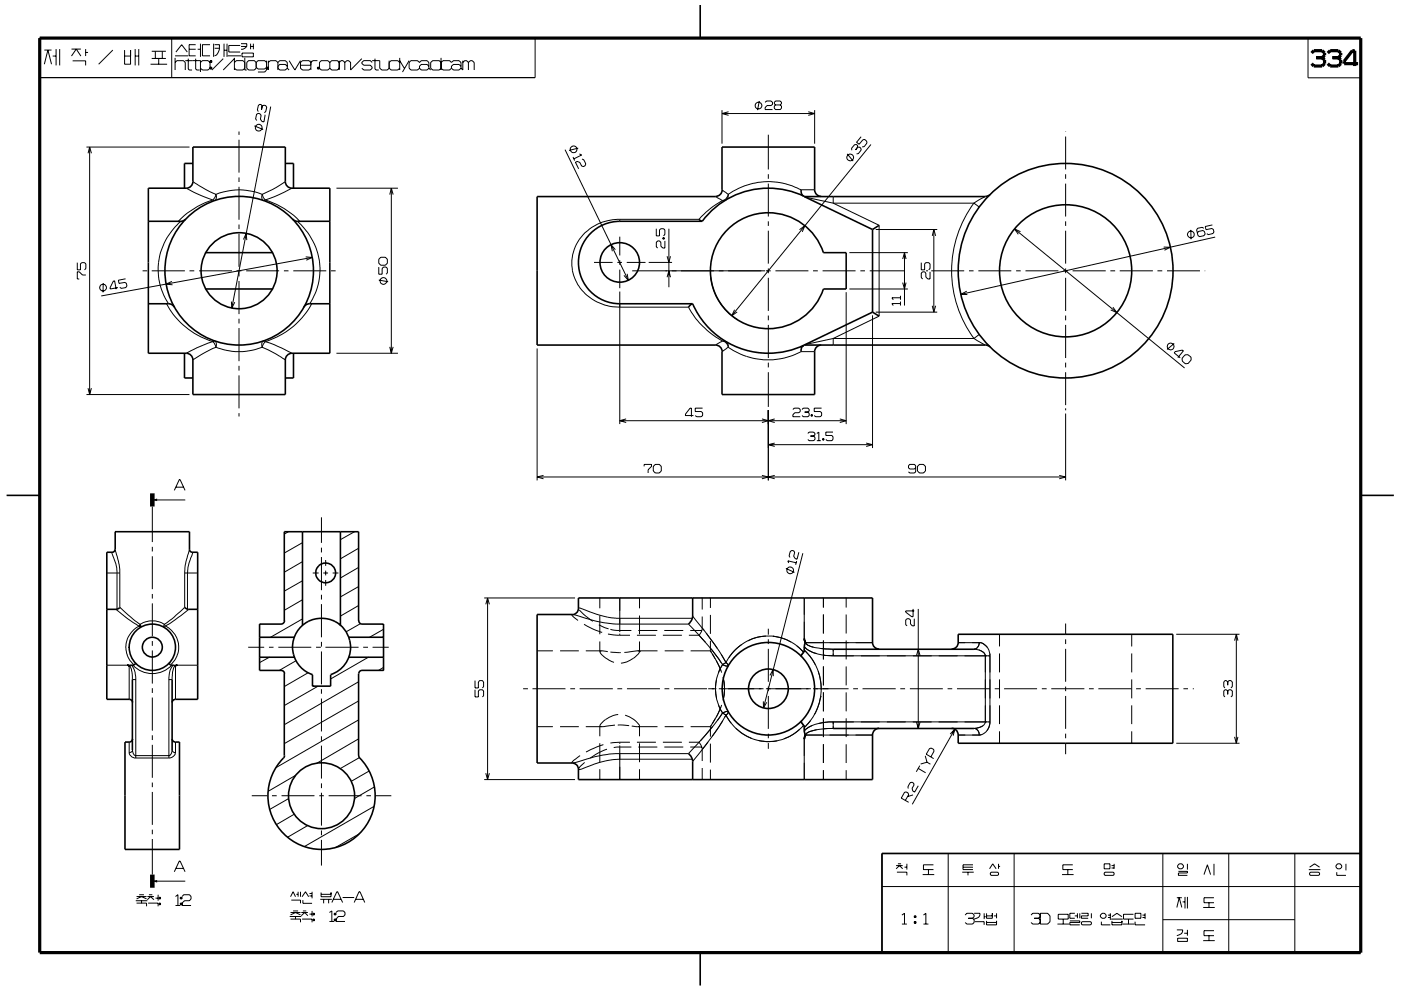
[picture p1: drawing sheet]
<svg xmlns="http://www.w3.org/2000/svg" width="297mm" height="210mm" viewBox="0 0 297 210" stroke-linecap="round" stroke-linejoin="round" font-family="sans-serif">
<g fill="none" stroke="#000" stroke-width=".21">
<path d="M8.4 8h105.1l-.1 8.5h-105zM9.4 10.6h1.5M9.4 13.6l.8-3 .7 3M11.2 11.9h.7M11.9 10.4v3.5M12.7 10.4v3.5M15.2 10.4h1.9M15.2 11.9l1-1.5 .9 1.5M15.4 12.9h2.8v1M18.2 10.4v1.5M18.2 11.1h.5M23.9 10.6l-3 3"/>
<path d="M26.4 11.9h1.3M26.4 10.6v3h1.3v-3M28.7 11.9h.7M28.7 10.4v3.5M29.4 10.4v3.5M31.9 13.6h3.5M32.2 12.4h3M32.2 10.9h3M32.9 10.9v1.5M33.6 12.4v1.2M34.4 10.9v1.5M36.4 8v8.5"/>
<path d="M37.1 13.2l.4-.3h1.4l.4 .3v1.7M37.1 11.8h2.8M37.1 12.3v2.6M37.3 11l1.2-1.5 1.2 1.5M39.3 12.9h3.2v2.4M39.9 12.4v2.2l.2 .3h.6M40.1 10.4h1.4M41.5 12.4v2.2l.2 .2h.6M41.5 9.5h-1.4v2.3h1.4M41.9 10.4h.6M42.5 13.2l.4-.3h1.2l.4 .3h.4v-.3h-.4v1.7h.4v-.3h-.4M42.5 14.5l.4 .3h1.2l.4-.3"/>
<path d="M42.5 9.3v2.8M44.5 9.5h-1.6v2.3h1.6M44.7 12.9v.3M44.7 14.3v.3M45.3 9.3v2.8M45.5 9.5h1a2.12 2.12 0 0 1-1 2.3M45.5 10.2h1M47.3 12.4l-2.4 2.4M47.5 9.3v2.8M47.5 10.7h.6M48.1 9.3v2.8M48.3 11.8h2.8"/>
<path d="M49.7 13.2l.4-.3h1.4l.4 .3M49.7 14.5l.4 .3h1.4l.4-.3M49.7 12.4l-2.4 2.4M49.7 12.3v2.5M50.9 9.6h-2.4v1.4h2.4M51.1 9.3h1.2v.6M51.1 9.9h1.2M51.3 11.3h2.4v.8h-2.4zM51.9 12.3v2.6h.4M52.3 9.9a1.46 1.46 0 0 1-1.2 .5M52.7 12.9h1.2l.4 .3v1.3l-.4 .4h-1.2l-.4-.4v-1.3zM53.1 9.3v1.1"/>
<path d="M53.1 9.9h.6M53.7 9.3v1.1M54.3 13.2l.4-.3h1.4l.4 .3M54.3 14.3l.4 .3h1.4l.4-.3h.4M56.5 14.6h.4M56.5 12.9v2l-.4 .4h-1.4M56.7 14.3v.3M56.9 13.2l.4-.3h1.2l.4 .3M56.9 12.9v2M58.9 13.2v1.7M58.9 13.2l.4-.3h1.2l.4 .3v1.3M58.9 14.5l.4 .4h1.2l.4-.4"/>
<path d="M58.9 14.1l.4-.4h1.2l.4 .4M60.9 14.5l.4 .4M61.3 12.9l1.2 2 1.2-2M63.7 13.8h2.2M65.9 12.9v2M67.3 12.9h-1l-.4 .3-.4-.3h-1.4l-.4 .3v1.3l.4 .4h1.4l.4-.4M67.5 14.3v.3M67.7 14.5l.4 .4h1.4l.4-.4M69.9 13.2l-.4-.3h-1.4l-.4 .3v1.4h-.4v-.3h.4M69.9 13.2l.4-.3h1.2l.4 .3 .4-.3h.4l.4 .3M69.9 14.5l.4 .4h1.2l.4-.4M69.9 13.2v1.3"/>
<path d="M71.9 12.9v2M73.1 13.2v1.7M76.7 12.4l-2.4 2.5v-1.7l-.4-.3h-.4l-.4 .3M78.9 13.2l-.4-.3h-1.4l-.4 .3v.3l.4 .3h1.4l.4 .5v.2l-.4 .3h-1.4l-.4-.3M78.9 12.9h1.6v1.6l.4 .4h1.2l.4-.4M79.5 12.4v2.2l.2 .2h.6M82.5 12.9v1.6M82.5 13.2l.4-.3h1.4l.4 .3M82.5 14.5l.4 .4h1.4l.4-.4M84.7 12.3v2.6M84.7 12.9l1 1.6M86.7 12.9l-1.4 2.4"/>
<path d="M88.9 14.5l-.4 .4h-1.4l-.4-.4v-1.3l.4-.3h1.4l.4 .3 .4-.3h1.2l.4 .3v1.3M88.9 14.5l.4 .4h1.2l.4-.4M90.9 14.1l-.4-.4h-1.2l-.4 .4v.4M90.9 14.5l.4 .4M93.5 12.3v2.6M95.7 14.5l.4 .4h1.2l.4-.4M97.7 14.5v-1.3l-.4-.3h-1.2l-.4 .3-.4-.3h-1.4l-.4 .3-.4-.3h-1.4l-.4 .3v1.3l.4 .4h1.4l.4-.4 .4 .4h1.4l.4-.4M97.7 14.1l-.4-.4h-1.2l-.4 .4v.4M98.1 13.2l.4-.3h.4l.4 .3M98.1 12.9v2l-.4-.4M99.3 13.2l.4-.3h.4l.4 .3v1.7M99.3 13.2v1.7"/>
<path d="M277.3 8.1h11.2v8.4h-11.2zM18.3 31.2h21.9M18.7 32.5l.3-1.3 .4 1.3M19 31.2v52.5M39.5 39.9l2.2 1.2 3.4 1.3M40.9 38.5l2.7 1.7 2.2 1M50.7 27.9v.7M50.7 29.6v7M50.7 37.6v1M50.7 39.6v7M53.9 26.7l1.9 .8M55.6 22.5l-.2-.3-.3-.1-.3 .2-.2 1 .2 .4"/>
<path d="M55.6 22.5l-.1 .7M55.6 22.5l.3-.2 .4 .1 .3 .3-.3 1-.3 .2M56.2 24.3l-.2 1.6-.5-.1-.3-.5 .2-.8-.3-.4-.4-.1-.3 .3-.2 .9 .2 .4M57.4 22.6l-8.3 42.8M60.5 38.5l-2.8 1.7-2.1 1M61.9 39.9l-3 1.5-2.6 1M71.3 39.9h13.1M83 39.9v35M119.8 31.7l13.4 27.8M121.5 33.3l.3 .8M122.6 31.4l-2 .5M122.8 32.6l.5 .3-1.6 .8"/>
<path d="M123.4 33.7l.4 .2 .4 .8-.1 .4-.4 .2-.4-.1-.4-.7-.5-.3-.4 .2 .7 1.4M153.1 24.1h19.6M153.1 23.4v7.1M154.5 23.7l-1.4 .4 1.4 .4M161 21.4l-.4 2M162.2 21.7l.3-.3h1l.3 .3v.4l-.3 .3h-.9l-.4 .4v.4h1.6M162.9 28.6v7.3M162.9 37v.9M162.9 38.9v7M164.4 22.3l-.2-.3v-.3l.2-.3h1l.3 .3-.3 .6M164.4 22.3l-.2 .2v.4l.2 .3h1l.3-.3v-.4l-.3-.2M164.4 22.3h1"/>
<path d="M171.4 23.7l1.3 .4-1.3 .4M172.7 23.4v7.1M179.6 32.6l1.3 1.6M181.8 31.2v-.3l-.2-.3-.4 .1-.6 .8v.4M181.8 31.2l-.4 .6M181.8 31.2h.4l.3 .3 .1 .3-.6 .8h-.4M182.6 29l-1 1.2 .6 .4 .8-1h.3l.5 .4v.3l-.6 .8-.4 .1M184.7 30.6l-29.5 36.4M225.9 27.9h.1M225.9 29v6.9M225.9 37v.9M225.9 38.9v7"/>
<path d="M16.4 55.7v1.5h.7v-1.2l.3-.3h.5l.3 .3v1l-.3 .2M18.2 58.3h-.7l-.7-.6h-.4v1.5h.4M26.6 59.1l-1.5 .3 .1 .7 1.3-.2 .3 .2 .1 .6-.2 .3-1 .2-.3-.3M30.2 57.4h1M32.2 57.4h7M36.4 59.7l-1.2 .6 1.4 .1M38.4 46.9a13.2 13.2 0 0 0-2.7 17.5M40.2 57.4h1M42.2 57.4h7M45.1 42.4a18.3 18.3 0 0 0-7.3 4.5M45.1 42.4l.5 .1M45.8 41.2a1.16 1.16 0 0 1-.2 1.3"/>
<path d="M45.8 41.2l-.3 .7-.4 .5M50.2 57.4h1M50.7 47.6v1M50.7 49.6v7M50.7 57.6v1M50.7 59.6v7M51.6 50.8l.6-1.3 .1 1.4M52.2 57.4h7M55.6 41.2a13 13 0 0 0-9.8 0M55.6 41.2l.2 .7 .5 .5M55.6 41.2a1.13 1.13 0 0 0 .2 1.3l.5-.1M56.3 42.4a16.8 16.8 0 0 1 7.2 4.5"/>
<path d="M60.2 57.4h1M62.2 57.4h7M63 46.9a13.2 13.2 0 0 1 2.9 17.1M64.8 54.5l1.4 .1-1.3 .6M66.2 54.6l-44.7 8.2M70.2 57.4h1M80.3 56.6v1.6h.7v-1.3l.3-.3h.6l.2 .3v1l-.2 .3M80.3 59.4l2 .4M80.7 54.6h1l.4 .4v.8l-.4 .5h-1l-.4-.5v-.8zM82.6 41.3l.4-1.4 .4 1.4M125.9 55.7h4M130.5 53l-1-1.1 .3 1.4"/>
<path d="M130.9 55.7h1M131.4 46.5a9.5 9.5 0 0 0-9.9 11.5 10.1 10.1 0 0 0 9.9 7.1h14.6a17.9 17.9 0 0 0 7.2 7.2M131.4 50.2v4M131.4 55.2v1M131.4 57.2v3.9M131.4 46.5v.4M132.9 55.7h4M133 58.1l.2 1.4-.9-1.1M134 57.4h28.2M137.5 55.7h5M139.1 48.5v1.5h.7v-1.2l.3-.3h.6l.3 .3v.9l-.3 .3M140.5 50.4h.3v.3h-.3z"/>
<path d="M140.5 50.6h.3M141 51.1v1.5h-.5l-.4-.4v-.8l-.3-.3h-.4l-.2 .3v1l.2 .2M141.4 54.3l.4 1.4 .4-1.4M141.4 58.8l.4-1.4 .4 1.4M141.8 48.5v12.4M150.7 58.8a12.2 12.2 0 0 0 5.6 9M151.7 41.7l1.5 .8M153.1 40.3l1.3 .9M153.2 42.5a17.2 17.2 0 0 0-5 4h-16.8M154.4 41.2a1.07 1.07 0 0 1-1.2 1.3M154.4 41.2a1.64 1.64 0 0 1-1.2 1.3M162.4 57.4h1"/>
<path d="M162.9 46.9v1M162.9 48.9v7M162.9 56.9v1M162.9 58.9v7M164.4 57.4h7M169.5 48.7l1.1-.8-.5 1.3M170.8 41.8l5.9 1.3M172.4 57.4h1M172.7 40.3h-2.9a14.7 14.7 0 0 0-15.4 .9M174.4 57.4h7M176.7 43.1l9.7 4.7v19.3l-9.7 4.7M176.7 43.1h29.8"/>
<path d="M176.7 41.7v1.4M180.1 53.6h12.4M182.4 57.4h1M184.4 57.4h7.4M185.7 48.7h13M191.4 59.9l.4 1.4 .3-1.4M191.4 54.9l.4-1.3 .3 1.3M191.8 53.6v11.2M195.3 55.7v1.5h.7v-1.2l.3-.3h.6l.3 .3v1l-.3 .2M196.3 57.4h.5M197.2 57.7v1.5h-.5l-.4-.4v-.9l-.3-.2h-.4l-.3 .2v1l.3 .3M197.4 57.4h7"/>
<path d="M197.7 50l.3-1.3 .4 1.3M198 48.7v17.5M205.4 57.4h1M206.5 43a24.2 24.2 0 0 0 0 28.8M206.5 43.1l1.1 .8M207.4 57.4h7M208.9 41.7l-2.4 1.4M215.1 48.5l36.1 29.6M215.4 57.4h1M216.4 49.1l-1.3-.5 .8 1.1M217.4 57.4h7M225.4 57.4h1"/>
<path d="M225.9 46.9v1M225.9 48.9v7M225.9 56.9v1M225.9 58.9v7M227.4 57.4h7M235.4 57.4h1M237.4 57.4h7M245.4 57.4h1M246.7 52.4h1.4l-1.2 .7M247.4 57.4h7M252.5 48.8v2M253 49.3h.1"/>
<path d="M255.2 48.4l-.3-.2-1 .2-.2 .4 .3 1.2 .3 .2 1-.2 .2-.4-.1-.5-.3-.2-1 .2-.2 .3M255.4 57.4h.1M257 47.7l-1.5 .3 .2 .7 1.2-.2 .4 .2 .1 .5-.2 .3-1 .3-.3-.2M257.6 50.3l-53.9 12.1M21.9 60l-.1 2M25 61l-1.6 .3-.1-.3 .7-1.4h.3l.3 1.7M35.3 64.4a16.6 16.6 0 0 0 9.8 8.1M45.1 72.5l-3.4 1.3-2.2 1.1M45.1 72.5l.3 .3 .4 .9M45.1 72.5a.48 .48 0 0 1 .6-.1 .48 .48 0 0 1 .2 .6l-.1 .7M45.8 73.7l-2.2 1-2.7 1.6M49.1 64v1.4l.7-1.3"/>
<path d="M50.7 67.6v1M50.7 69.6v7M50.7 77.6v1M50.7 79.6v7M55.6 73.7a13.3 13.3 0 0 1-9.8 0M55.6 73.6l2.9 1.4 2 1.3M56.3 72.5l1.8 .6 3.8 1.8M56.3 72.5l-.7 1.1M56.3 72.5a.47 .47 0 0 0-.7-.1 .47 .47 0 0 0-.1 .6l.1 .6M65.9 64l-.2 .4M66.1 64.4a16.8 16.8 0 0 1-9.8 8.1M71.3 74.9h13.1"/>
<path d="M82.6 73.6l.4 1.3 .4-1.3M113.9 73.9v28M131.4 61.8v28.2M153.2 72.3a1.5 1.5 0 0 1 1.2 1.3M153.2 72.3l-1.5 .9M153.2 72.3a1.03 1.03 0 0 1 1.2 1.4M154.4 73.7a14.7 14.7 0 0 0 15.4 .9h2.9M154.4 73.7l-1.3 .9M155.7 65.7l-.5 1.3 1.1-.8M162.9 66.9v1M162.9 68.9v7M162.9 76.9v1"/>
<path d="M162.9 78.9v7.4M176.7 71.8h29.8M176.7 71.8v1.4M176.7 71.8l-5.9 1.3M179.4 62v28M180.1 61.3h12.4M185 66.9v28.1M185.7 66.2h13M190.9 64.4h-1.8l.3 .4M190.9 62.7v.9M190.9 64v.8M190.9 63.2h-1.8l.3 .4"/>
<path d="M197.7 64.9l.3 1.3 .4-1.3M205 61.8l-1.3 .6 1.4 .1M206.5 71.8l2.4 1.4M207.6 70.9l-1.1 .9M225.9 66.9v1M225.9 68.9v7M225.9 76.9v1M225.9 78.9v7M236 65.2l.8 1.1-1.3-.6M249 72.9l-1.6 1.2M249.7 75.9l1.2-1.5-.2-.2-1.6 .4-.1 .2 1.2 1.1M251.2 75.3l.6-.1 .7 .5 .1 .6-.7 .8-.6 .1-.6-.6-.1-.6z"/>
<path d="M18.3 83.7h21.9M18.7 82.3l.3 1.4 .4-1.4M50.7 87.6v.7M131.4 89.2h48M132.8 88.9l-1.4 .3 1.4 .4M136.6 98.9v-.4h1.5v.4l-.7 .7v.7M138.5 98.9l.4-.4h.9l.4 .4v1l-.4 .4h-.9l-.4-.4zM147 88.1h-1.7v-.3l1-1.2h.3v1.8M149 86.6h-1.6v.7h1.3l.3 .2v.6l-.3 .3h-1l-.3-.3M161.5 88.9l1.4 .3-1.4 .4M162.9 87v14.9M162.9 94.3h22.1"/>
<path d="M164.3 94l-1.4 .3 1.4 .4M164.3 88.9l-1.4 .3 1.4 .4M168.1 86.9l.3-.3h1l.3 .3v.4l-.3 .2h-.9l-.4 .5v.4h1.6M170 86.9l.3-.3h1l.3 .3v.3l-.3 .2M170.6 87.4h.7M171.3 91.9l.2-.3h1l.3 .3v.3l-.3 .3M171.3 87.4l.3 .3v.4l-.3 .3h-1l-.3-.3M171.8 92.5h.7M172 88h.3v.3h-.3zM172.1 88v.3M172.5 92.5l.3 .3v.4l-.3 .3h-1l-.2-.3M173.2 93.5h.8"/>
<path d="M173.2 91.9l.4-.3v1.9M174.2 86.6h-1.6v.7h1.3l.3 .2v.6l-.3 .3h-1l-.3-.3M174.4 93h.3v.3h-.3zM174.6 93v.3M176.6 91.6h-1.5v.8h1.3l.2 .2v.6l-.2 .3h-1l-.3-.3M178.1 88.9l1.3 .3-1.3 .4M183.6 94l1.4 .3-1.4 .4M194.1 99.2l-.2 .3h-1l-.3-.3v-.4l.3-.3h1l.2 .3v1.3l-.2 .2h-1l-.3-.2M194.5 98.9l.4-.4h.9l.4 .4v1l-.4 .4h-.9l-.4-.4zM225.9 86.6v.4M225.9 87.7v14.2M23.7 117.1v.1a15.1 15.1 0 0 1 1.1 4.3v7.7"/>
<path d="M24.4 116.5a18.2 18.2 0 0 1 1 5M32.3 107.4v7.6M32.3 116v1M32.3 118v7M32.3 106h7M37 104l1-2.3h.2l1 2.3M37.3 103.3h1.6M40.2 116.5a16.5 16.5 0 0 0-1 5M40.8 117.1v.2a11.9 11.9 0 0 0-1.1 4.2v7.7M61.2 112.8l-.9 .5M64.1 119.1l-3.8 2.3M64.1 115.1l-3.8 2.2"/>
<path d="M68.2 109.7v5.4M68.2 116.2v1M68.2 118.1v7.1M69 118.8v1.2M75.2 112.8l-3 1.7M76 116.3l-3.8 2.2M113.9 101.2h112M115.2 100.8l-1.3 .4 1.3 .4M161.5 100.8l1.4 .4-1.4 .4M164.3 100.8l-1.4 .4 1.4 .4M168.8 119.4l-1.8-.4 .2 .4M168.9 119l-.2 .8"/>
<path d="M169.4 117.1l-.4 1.5-.4-.1-.3-.5 .2-.8-.2-.4h-.4l-.3 .2-.3 .9 .2 .3M170.2 117.3l-8.3 32.8M224.6 100.8l1.3 .4-1.3 .4M22.6 121.5h2.8M24.6 129.2l2.6 2.1 2.3 1.5M25.4 121.5v7.3l2.8 2.5 1.5 1.1M29.5 132.8a4.9 4.9 0 0 0-1.1 8.2M29.7 132.4l.1 .6-.3-.2M29.7 132.4l-.2 .4M29.7 132.4a4.9 4.9 0 0 1 5.1 0M32.3 126v1M32.3 128v7"/>
<path d="M32.3 136v1M32.3 138v7M34.8 132.4l-.1 .6 .4-.2M34.8 132.4l.3 .4M35.1 132.8a5 5 0 0 1 1.1 8.2M39.2 121.5h2.7M39.2 121.5v7.3l-2.3 2.1-2.1 1.5M40 129.2l-1.6 1.3-3.3 2.3M52.6 137.3h3.4M55.2 132.4l-.2 .1M57 137.3h1M57.1 139.4l-2.1 1.1"/>
<path d="M59 137.3h7M64.1 127.2l-3.8 2.2M64.1 123.2l-3.8 2.2M64.1 131.3l-6.7 3.9M66.3 121.5h1.3M67 137.3h1M68.2 126.1v1.1M68.2 128.1v7.1M68.2 136.1v1.1M68.2 138.2v7M68.5 121.5h1.1M69 137.3h7"/>
<path d="M69 121v1M69 123v1.2M70.5 121.5h1.3M76 124.4l-3.8 2.2M76 120.4l-3.8 2.2M76 128.4l-3.8 2.3M76.4 132.3l-3 1.7M77 137.3h1M78.1 139.4l-8 4.6M79 137.3h3.4M81.3 133.5l-2.9 1.7M102.7 126.8h19.2"/>
<path d="M103 128.2l.4-1.4 .4 1.4M103.4 126.8v38.6M113.9 138h3.3M118.7 138h4M122.5 131.6l-1-.8-.3-.4 1.1 .1a27.2 27.2 0 0 0 9.1 1.9h14.6l1.9 2a45.2 45.2 0 0 1 5.3 6.6M122.6 129.1l.1-.2a31.2 31.2 0 0 0 7.6 2.2h16.5M122.8 129.4l.9 .9 2 1.5M123.8 132.4l1.9 1 1.8 .7M124.2 138h3.6l1.1 .2M127 132.5l2 .9M127.2 126.8v2.2M127.2 130.5v4"/>
<path d="M127.2 136.1v2.1M127.2 138.2v.1a5.2 5.2 0 0 0 3 2.2M127.4 138l-.2 .2M127.5 134.1h.1M128.9 134.5l2 .2h2.7M129.4 133.5l1.5 .2h3M129.4 138.3l2.2 .1M131.4 126.8v7.3M131.4 134.4v.3M135 134.7h4.1M135.3 133.7h4.1M135.3 138l.2 .1"/>
<path d="M135.5 138.1h.1M135.5 138.1l.1 .1M135.6 138.2h.1M135.6 126.8v2.2M135.6 130.6v3.9M135.6 136.1v2.2a6 6 0 0 1-3.9 2.4M139.4 138h-4.4l-2.6 .4M140.5 134.7h4.1M140.8 133.7h4.1M140.9 138h4M146 134.7h2.2M146.3 133.7h2.5"/>
<path d="M146.4 138h4.2M146.9 130.7l.5 .7a60.2 60.2 0 0 1 6.5 9.1M148.2 134.7l1.4 1.5M148.8 133.7l-.6 1M148.9 126.8v2.5M148.9 130.8l-.1 2.9M148.9 133.2l.4 .5M149.7 134.3l2.4 3.2M150.5 137.4l2.4 3.2M150.6 126.8v2.1M150.6 130.4v4M150.6 135.9v2.1"/>
<path d="M150.6 138l1 1.7M150.6 138l.2 .4M151 138.7l1.3 2.2 .5 1.3M152.9 138.8l1 1.7M157.3 136.7l-1.7 1.4-1.1 1.4M162.4 134.9a8.9 8.9 0 0 0-3.8 1M162.9 133.3v1.3M162.9 135.6v1M162.9 137.6v7M163.9 135h.1M163.9 135l2.1 .4 1.7 .8M166.6 120.6l1.8 .8"/>
<path d="M169 137l1.4 1.3M169.8 139.2h.1M170.4 138.3a9.9 9.9 0 0 0-16.5 2.2M170.4 138.3l-.6 .9M170.5 137.2a8.1 8.1 0 0 0 6.2 1.9M170.5 126.8v8.6M170.5 137.2v.2M170.5 137.7l-.1 .6M170.5 135.4l.1 .4M170.5 135.4l.1 .3M170.5 137.2a4.6 4.6 0 0 0 2.7 1.4M170.6 135.8l.2 .6"/>
<path d="M170.6 135.8l.2 .5M170.8 136.4l-.3 .8M170.8 136.3h14.2M170.8 136.3a1.98 1.98 0 0 0 1.7 1M170.8 136.3l.1 .1a2.89 2.89 0 0 0 1.9 1l3.9 .3M173.9 137.5l2.8 .2M174.6 126.8v2.1M174.6 130.3v4.1M174.6 135.8v4.1M174.6 138.9l2.1 .2M176.7 137.7v1.4M179.4 126.8v2.1"/>
<path d="M179.4 130.3v4.1M179.4 135.8v4.1M193.6 129.2v1.6h-.3l-1.3-1v-.2h1.8M193.8 131.2v1.6h-.4l-.4-.5v-.8l-.3-.3h-.4l-.3 .3v1l.3 .3M194.3 139.1l.4-1.4 .4 1.4M194.7 129.2v25.3M203.2 136.3h4.7l.6 .3 .8 .7M206.5 137.7a2.14 2.14 0 0 1 2.4 1.4M206.5 137.7h.2M207.5 137.8a1.86 1.86 0 0 1 1.4 1.2v14.2M207.6 136.3a2.64 2.64 0 0 1 2.3 2.8h-33.2M207.6 136.3a1.37 1.37 0 0 1-1.1 1.4"/>
<path d="M207.6 136.3a1.38 1.38 0 0 1-1.1 1.4M209.9 138.6v14.8l-.2 .9-.4 .6M211.9 134.5v2.6M211.9 138.6v4M225.9 132.2v2.4M225.9 135.6v1M225.9 137.6v7M239.9 134.5v2.6M239.9 138.6v4M249.4 134.5h13.4M261.8 135.9l.3-1.4 .4 1.4M262.1 134.5v23.1"/>
<path d="M22.6 141.1h4.4M27.4 159.6a1.38 1.38 0 0 0 1.4 1.2M27.4 157.4v2.2M27.8 141.1l.6 .7 .2 .7 .2 1.6M28.1 144.1l-.2-2.2-.3-.6h-.2v7M28.1 144.1h.7M28.2 141.1a5.6 5.6 0 0 0 8.2 0M28.8 144.1v16.7M32.3 146v1M32.3 147.9v7.1M32.3 155.9v1.1M32.3 158v7"/>
<path d="M35.8 144.1v16.7M35.8 144.1h.7M36.5 159.1l-.1 .7-.5 .5h-7.2l-.5-.5-.1-.7a.67 .67 0 0 1-.7 .5M36.5 159v.1a.67 .67 0 0 0 .7 .5M36.5 144.1l.1-1.5 .3-1.1 .3-.2v7M36.7 141.1l-.6 1-.3 2M37.2 159.6a1.41 1.41 0 0 1-1.4 1.2M37.2 157.4v2.2M37.6 141.1h4.3M62.7 140.2l-3.5 2M65.3 142.7l-5 2.9M67.4 145.5l-7.1 4.1"/>
<path d="M68.2 146.2v.9M68.2 148.2v6.9M68.2 156.2v.9M68.2 158.2v6.9M76 148.7l-15.7 9M76 144.6l-15.7 9.1M76 156.7l-8.8 5.2M76 152.7l-17.5 10.1M81.3 141.6l-1 .6M100.7 146.3v1.5h.7v-1.2l.3-.3h.6l.2 .3v1l-.2 .2M100.7 144.4v1.5h.7v-1.2l.3-.3h.6l.2 .3v.9l-.2 .3M110.9 146.1h1"/>
<path d="M112.9 146.1h7M113.9 154.1h3.3M118.7 154.1h4M120.9 146.1h1M122.9 146.1h7M127.2 154v2.2M127.2 157.6v4.1M127.2 154l.1 .1M127.2 154h.1M127.9 157.9l-3.7 1.6M128.7 158.9l-2 .9-1.6 1M130.4 153.8l-2.4 .3h-3.8"/>
<path d="M130.9 146.1h1M131 153.8l2.4 .1M131.1 151.5a5.6 5.6 0 0 0-3.9 2.5M131.4 157.4h2.2M131.4 157.4v.4M131.4 158.1v7.3M131.4 157.4l-2 .2M132.5 151.7a5.6 5.6 0 0 1 3.1 2.2v2.3M132.9 146.1h7M133.9 158.5l-3.8 .1M133.9 154l.9 .1h4.6M135 157.4h4.1"/>
<path d="M135.3 158.5h4.1M135.6 154l-.1 .1M135.6 157.6v4.1M140.5 157.4h4.1M140.8 158.5h4.1M140.9 146.1h1M140.9 154.1h4M142.9 146.1h7M146 157.4h2.2M146.3 158.5h2.5M146.4 154.1h4.2M148.2 157.4l.6 1.1"/>
<path d="M148.4 157.3l-.2 .1M148.8 158.5l.1 2.9M150.1 157.4l-1.2 1.6M150.2 146.1h1.7M150.6 154.1v2.1M150.6 157.7v4M150.8 153.8l-.2 .3M151.1 154l-2.6 3.1M151.6 152.4l-1 1.7M151.8 140.1l1.2 2.6M151.9 144.2v.3a8.1 8.1 0 0 0 0 3.7M152 151.8l-1 1.7"/>
<path d="M152 151.8l-.2 .3M152.4 149.6l.8 1.6M152.4 146.1h9.5M152.8 150l-.8 1.8M153 149.5l-.8 1.9M153.1 140.8l.1 .2M153.2 151.2a54.8 54.8 0 0 1-7.2 8.6h-15.5l-1.9 .3a30.1 30.1 0 0 0-6.5 1.6l-.9 .1 .5-.6 1.3-.9M153.2 141l.9 .3 .3-.1M153.2 151.2l-1.1 1.7M153.2 151.2l.7 .5M153.2 141l-.9 1.7M153.2 151.2a.91 .91 0 0 1 1.2-.1l-.5 .6"/>
<path d="M153.2 151.2h.1M153.2 152.9l-2.2 3.3M153.3 143.6l.1 .5M153.4 151.1h.1M153.4 144.1a8.9 8.9 0 0 1 0 3.9M153.4 148l-.1 .5M153.4 151.1l.6-.2 .4 .1-.5 .7M153.4 144.1v.1M153.4 148v.1M153.5 144.8l.1 .7M153.9 151.7l-.2 .4M153.9 140.5l-.7 .5"/>
<path d="M153.9 151.7a64.1 64.1 0 0 1-7 9.8M153.9 151.7l1.1 1.7M153.9 140.5l.4 .4 .1 .3M153.9 151.7a9.9 9.9 0 0 0 16.5 2.1M154 140.3l-.1 .2M154.4 141.2h-.6l-.6-.2a9.4 9.4 0 0 0 0 10.2M156 154.5a11 11 0 0 0 3.3 2.1M160.8 157l1.6 .3 2.4-.2M161.8 148.8l.1 1.3 .7-1.1M162.4 146.1h9.5M162.9 145.6v1M162.9 147.6v7"/>
<path d="M162.9 155.6v1M162.9 157.6v1.2M163.2 143.3l.7-1.3 .1 1.4M169.6 154.7l-2.3 1.5-1.1 .5M169.8 153h.1M169.8 153l.6 .8M170.4 153.8l-.2 .3M170.4 153.8l.1 .8M170.5 154.8v.2M170.5 155l.3 .9-.2 .3M170.6 156.4l-.1 8.9M170.6 156.4l-.1 .4"/>
<path d="M170.6 156.2v.2M170.8 155.9h14.2M170.8 155.9l-.2 .3M172.2 153.9l-.8 .4-.9 .7M172.4 146.1h7.5M172.9 141l-.8-1.3-1.6-1.8a11.2 11.2 0 0 1 0 16.4l1.4-1.5M173.1 154.8l-.6 .1a1.95 1.95 0 0 0-1.7 1M173.5 142.4l.6 2.7v1.2M173.6 153.5l2.2-.4h34.1a2.75 2.75 0 0 1-2.3 2.8M174 147.8h.1M174 147.8a12.4 12.4 0 0 1-1.3 3.7M174.6 141.3v4.1"/>
<path d="M174.6 146.8v4.1M174.6 152.4v3.9M174.6 157.9v3.9M176.7 154.5a10.8 10.8 0 0 0-5.6 1l-.3 .4M176.7 154.5v-1.4a8 8 0 0 0-6.2 1.9M176.7 154.5l-2.1 .1M179.4 141.4v4M179.4 146.9v4M179.4 152.4v3.9M179.4 157.9v3.9M180.9 146.1h1M182.9 146.1h7"/>
<path d="M190.9 146.1h1M192.9 146.1h7M194.3 153.2l.4 1.3 .4-1.3M200.9 146.1h1M201.5 155.7l.9-1-.3 1.3M202.4 154.7l-9 15.9M202.9 146.1h7M206.5 154.5a1.24 1.24 0 0 1 1.1 1.4M208.1 155.8l-4.9 .1M208.4 153.9l-.5 .3-1.4 .3M208.9 153.1a1.62 1.62 0 0 1-1.6 1.3l-.8 .1M210.9 146.1h1"/>
<path d="M211.9 144.1v4M211.9 149.6v4M211.9 155.1v2.5M212.9 146.1h7M220.9 146.1h1M222.9 146.1h7M225.9 145.6v1M225.9 147.6v7M225.9 155.6v1M225.9 157.6v2.4M230.9 146.1h1M232.9 146.1h7"/>
<path d="M239.9 144.1v4M239.9 149.6v4M239.9 155.1v2.5M240.9 146.1h1M242.9 146.1h7M249.4 157.6h13.4M250.9 146.1h1M252.9 146.1h.1M260.3 146.6l-.3-.3h-.3l-.2 .3v1l.2 .2M260.3 144.6l-.3-.2h-.3l-.2 .2v1l.2 .3M260.3 146.6l.3-.3h.4l.3 .3v1l-.3 .2M260.3 144.6v.7"/>
<path d="M260.3 146.6v.7M260.3 144.6l.3-.2h.4l.3 .2v1l-.3 .3M261.7 156.3l.4 1.3 .4-1.3M28.8 160.8h7M32.3 166v1M32.3 168v7M32.3 176v.9M32.3 178v7.5M53.4 168.8h3.3M57.7 168.8h1M59.7 168.8h7M61.2 169.4l-4.1 2.3"/>
<path d="M62.4 172.7l-3.8 2.2M62.7 164.5l-5.8 3.3M65.2 175.1l-4.2 2.5M67.7 168.8h1M68.2 166.2v1M68.2 168.1v7M68.2 176.1v1.1M68.2 178.1v5.5M69.7 168.8h7M76.2 176.9l-5 2.8M76.2 160.7l-4.1 2.3M77.7 168.8h1"/>
<path d="M78.3 163.5l-3.8 2.2M79.3 171l-14.8 8.6M79.4 166.9l-4.3 2.5M79.7 168.8h3.3M102.7 165.4h19.2M103 164l.4 1.3 .4-1.3M127.2 163.1v2.2M135.6 163.1v2.3M146.8 161h-15.4a24.5 24.5 0 0 0-8.5 2.2h-.3l.1-.2 1.2-1.3M148.9 162.9v2.5M150.6 163.2v2.1M174.6 163.4v1.9"/>
<path d="M179.4 163.4v2M191.9 169.8l.8-1.2-.2-.4-.3-.2-.4 .1-.7 1.2 1.6 .9M193.6 168.6l-1.2 .3M194.7 163l1.6 .9M194.7 166.7l-.8 1.3-.4-.2-.1-.6 .4-.7-.1-.4-.4-.2-.3 .1-.5 .9 .1 .4M195 162.4l-.7 1.3M196.2 160.3l.4 1.4M196.6 161.7l-1.4 .4M196.6 161.7l.7 .4M197.4 160.5l.6-1.2v-.3l-.6-.3-.3 .1-.7 1.2 1.6 .9M28.8 191h2.4M29 191.6h2.1v.6"/>
<path d="M29 190.2h2.1M29 190.7l1-.5 1.1 .5M29.5 189.8h1M30 191v.6M31.2 190.2h1.4M31.2 190.8l.7-.6 .7 .6M31.4 191.6h2.1v.6M31.6 189.8h.7M32.3 186.9h7M33 190.5h.5M33.5 189.8v1.2M33.7 191.6h.3v.3h-.3z"/>
<path d="M33.7 190.3h.3v.4h-.3zM33.9 190.3v.4M33.9 191.6v.3M37 184.9l1-2.3h.2l1 2.3M37.2 190.2l.5-.4v2.3M37.2 192.1h1M37.3 184.2h1.6M38.2 190.3h.4v.4h-.4zM38.4 190.3v.4M38.4 191.6v.3M38.6 191.6h-.4v.3h.4M38.6 190.2l.3-.4h1.3l.3 .4v.5l-.3 .3h-1.1l-.5 .6"/>
<path d="M38.6 191.6v.5h1.9M61.4 194.4h2.5M61.6 194.9h2.1v.7M61.6 193.5h2.1M61.6 194.1l1.1-.6 1 .6M61.6 190.2l.5-1.1 .6 1.1M61.8 190.9h1.9v.7M62.1 193.2h1.1M62.7 194.4v.5M62.8 189.7h.4M63.2 189.1v1.1M63.7 189.1v1.1"/>
<path d="M63.9 193.5h1.4M63.9 194.2l.7-.7 .7 .7M64 190.2l.8-1.1 .6 1.1M64 194.9h2.2v.7M64.2 190.9v.7h2M64.2 193.2h.7M65.6 189.5h.6M65.6 190h.6M65.6 193.9h.6M66.2 189.1v1.4M66.2 193.2v1.2M66.3 193.7h.4v.4h-.4z"/>
<path d="M66.3 194.9h.4v.4h-.4zM66.5 193.7v.4M66.5 194.9v.4M67.9 190.7h2.5M68.1 189.3v.9h2.1v-.9M68.1 189.7h2.1M68.6 190.7v.9M69.7 190.7v.9M69.9 193.5l.5-.3v2.2M69.9 195.4h1M70.4 191.4l1-2.3h.2l1 2.3M70.7 190.7h1.6"/>
<path d="M70.9 193.7h.3v.3h-.3zM71.1 193.7v.3M71.1 194.9v.4M71.2 194.9h-.3v.4h.3M71.2 193.5l.4-.3h1.2l.3 .3v.5l-.3 .4h-1l-.6 .5M71.2 194.9v.5h1.9M72.6 190.4h2.5M75.1 191.4l1-2.3h.2l1 2.3M75.4 190.7h1.6M187 181.1h101.5v20.9h-101.5zM187 188h101.5M190 183.6h1.4"/>
<path d="M190 184.3l.7-.7 .7 .7M190.2 185h2.1v.7M190.4 183.2h.6M191.2 194.1l.6-.4v2.3M191.2 196h1.1M191.8 183.9h.5M192.3 183.2v1.2M193.8 195.5h.4v.3h-.4zM193.8 194.3h.4v.3h-.4zM194 194.3v.3M194 195.5v.3M195.6 185.5h2.5"/>
<path d="M195.8 196h1M195.8 194.1l.5-.4v2.3M196.8 184.4v1.1M197.9 183.4h-2.1v1h2.1M201 181.1v20.9M204 185h2.5M204.2 183.9h2.1M204.6 194.1l.4-.4h1.2l.3 .4v.3l-.3 .4M205.2 185v.7M205.3 194.8h.9M206.2 194.8l.3 .3v.6l-.3 .3h-1.2l-.4-.3M206.3 183.4h-2.1v1h2.1"/>
<path d="M206.5 193.7h1.3a1.11 1.11 0 0 1-1.3 1.2M206.7 195.5h2v.7M208.7 193.7v1.2M208.7 194.4h.3M209.2 194.3h1.2M209.2 193.7v1.1h1.2v-1.1M209.2 195.3v.9h2.1v-.9M209.2 195.7h2.1M209.8 184.3l.7-1.1 .7 1.1M210.1 185h1.4l.2 .2v.3l-.2 .2h-1.4l-.1-.2v-.3zM210.7 194.3h.6M211.3 193.7v1.1"/>
<path d="M211.7 183.2v1.1M211.7 183.8h.3M215 181.1v20.9M218.6 195.7l.3 .3h1.3l.3-.3M218.6 194.1l.3-.4h1.3l.3 .4M219.3 194.8h.9M220.2 194.8l.3 .3M220.5 193.7h1.6l.5 .6v1.2l-.5 .5h-1.6zM220.5 194.4l-.3 .4M224.2 196h2.5M224.4 193.9h2.1v1h-2.1zM225.2 185.5h2.4"/>
<path d="M225.4 194.9v1.1M226.4 184.4v1.1M226.8 195.3h2.1v.4h-2.1v.5h2.1M227.5 183.4h-2.2v1h2.2M227.9 194.3h.5M227.9 193.7h-1.1v1.1h1.1M228.4 193.7v1.1M228.9 193.7v1.1M229.3 193.7h1.4v.6h-1.4v.5h1.4M229.4 195.5h1.8l.2 .2v.3l-.2 .2h-1.8l-.1-.2v-.3zM231.4 193.7v1.1M233.5 195.5v.7h1.9"/>
<path d="M233.7 193.7h.5l.3 .4v.3l-.3 .4h-.5l-.4-.4v-.3zM234.1 183.2h1.2v1.1h-1.2zM234.3 185h1.7l.2 .2v.3l-.2 .2h-1.7l-.2-.2zM234.9 194.6h.5M234.9 194.1h.5M235.4 193.7v1.4M235.6 194.9h2.4M235.7 183.6h.5M235.7 184.1h.5M235.8 195.3v.9h2.1v-.9M235.8 195.7h2.1M235.8 194.4l1-.7 1.1 .7"/>
<path d="M236.2 183.2v1.1M238 196h2.5M239.3 194.9v1.1M240.3 193.9h-2.1v1h2.1M240.7 193.7h1.2v1.1h-1.2zM240.7 195.5v.7h2.1M242.2 194.6h.6M242.2 194.1h.6M242.8 193.7v1.2M246.5 195.1h28M246.5 181.1v20.9M249.5 197.2h1.2a1.12 1.12 0 0 1-1.2 1.3"/>
<path d="M249.5 190.4h1.1M249.5 192.5l.5-2.1 .6 2.1M249.7 199h2.1v.7h-2.1zM249.8 184.8h2v.4h-2v.5h2M250 183.2h.6l.3 .4v.3l-.3 .4h-.6l-.3-.4v-.3zM250.7 191.3h.5M251.1 197.9h.7M251.2 190.2v2.5M251.8 183.2v1.2M251.8 197.2v1.3M251.8 190.2v2.5M255.1 192.5h2.5"/>
<path d="M255.1 199.5h2.5M255.3 185.5l.7-2.1 .7 2.1M256.3 191.5v1M256.3 198.5v1M257.4 183.2v2.5M257.4 190.4h-2.1v1.1h2.1M257.4 197.4h-2.1v1.1h2.1M260.5 181.1v20.9M274.5 181.1v20.9M277.5 184.4h2.4M277.7 183.9l1-.7 1.1 .7M277.8 185h1.8l.2 .2v.3l-.2 .2h-1.8l-.1-.2v-.3z"/>
<path d="M283.4 185v.7h2M283.6 183.2h.5l.4 .4v.3l-.4 .4h-.5l-.3-.4v-.3zM285.4 183.2v1.4"/>
<circle cx="54.9" cy="27.1" r=".73"/>
<circle cx="121.6" cy="31.7" r=".7"/>
<circle cx="160.8" cy="22.4" r=".71"/>
<circle cx="180.2" cy="33.4" r=".72"/>
<circle cx="81.3" cy="59.6" r=".72"/>
<circle cx="252.5" cy="49.8" r=".71"/>
<circle cx="21.9" cy="61" r=".73"/>
<circle cx="248.2" cy="73.5" r=".73"/>
<circle cx="167.5" cy="121" r=".73"/>
</g>
<g fill="none" stroke="#000" stroke-width=".34">
<path d="M148.5 1.1v7M31.5 39.9h8a1.41 1.41 0 0 0 1.4-1.4v-7.3h19.6v7.3a1.41 1.41 0 0 0 1.4 1.4h8v35h-8a1.41 1.41 0 0 0-1.4 1.4v7.4h-19.6v-7.4a1.41 1.41 0 0 0-1.4-1.4h-8zM40.9 34.7h-1.8v5.2M60.5 34.7h1.7v5.2M172.7 31.2h-19.6v9M172.7 31.2v9.1a1.38 1.38 0 0 0 1.4 1.3M39.4 46.5l-.5 .3-.5 .1h-6.9M43.6 53.6h14.2M62.1 46.5l.4 .3 .5 .1h6.9M148.2 46.5l.6 .4M151.7 41.7h-37.8v31.5h37.8a1.41 1.41 0 0 1 1.4 1.4M153.1 40.3a1.38 1.38 0 0 1-1.4 1.4"/>
<path d="M154.2 48.7a12.3 12.3 0 0 1 20.4 4.9h4.8v7.7h-4.8a12.3 12.3 0 0 1-18.1 6.6 12.3 12.3 0 0 1-2.3-19.2zM169.8 40.3a1.28 1.28 0 0 0 .6 1.3M170.5 41.6a17.5 17.5 0 0 0-21.6 5.3h-17.5a8.7 8.7 0 0 0-8.8 8.8 8.7 8.7 0 0 0 8.8 8.7h15.5M185 48.7v17.5M186.4 47.8l-1.4 .9M208.9 41.7h-38.4l14.5 7M209.9 41.3l-1 .3M31.5 64.4h4.2a1.38 1.38 0 0 1 1.3 .7M39.1 74.9v5.3h1.8M43.6 61.3h14.2M62.2 74.9v5.3h-1.7M65.7 64.4h4.2"/>
<path d="M65.7 64.4a1.36 1.36 0 0 0-1.3 .7M146.8 64.4l-.8 .7M146.9 64.4a17.5 17.5 0 0 0 23.6 8.8M170.4 73.3a1.28 1.28 0 0 0-.6 1.3M170.5 73.2h38.4l1 .4M174.1 73.2a1.41 1.41 0 0 0-1.4 1.4v9.1h-19.6v-9.1M185 66.2l-14.5 7M185 66.2l1.4 .8M1.4 105.1h7M64.1 112.8v19.8M72.2 112.8v19.8M288.5 105.1h7"/>
<path d="M25.4 128.8l-.6 .4h-2.2M39.2 128.8l.5 .4h2.2M55 139.4h7.4M55 135.2h7.4M60.3 131.7v-18.9h15.7v18.9M60.3 131.7a.74 .74 0 0 1-.7 .7h-4.6v9.8h4.6a.7 .7 0 0 1 .7 .7M67.6 120a2.1 2.1 0 0 1 3.4 .8 2.1 2.1 0 0 1-2.1 2.8 2.1 2.1 0 0 1-1.7-3.1l.4-.4M74 139.4h7.3M74 135.2h7.3M76.1 131.7a.7 .7 0 0 0 .6 .7h4.6v9.8h-4.6a.67 .67 0 0 0-.6 .7M146.9 126.8v3.9a2.43 2.43 0 0 1-.9 1.7M170.8 136.3l-.3-.9 .1 .3a.83 .83 0 0 1 0 1.1l-.1 1.3-.7 1.1"/>
<path d="M176.7 137.7h29.8M185 136.3a1.38 1.38 0 0 0 1.4 1.4M185 136.3v-9.5h-62.4v2.2a1.24 1.24 0 0 1-1.2 1.3h-7.5v31.5h7.5a1.31 1.31 0 0 1 1.2 1.3v2.2M203.2 136.3a1.36 1.36 0 0 1-1.4 1.4M203.2 136.3v-1.8h45.5v23.1h-45.5v-1.7a1.4 1.4 0 0 0-1.4-1.4M28.1 144.1v15M28.1 156.7a.71 .71 0 0 1-.7 .7h-.9v22.8h11.6v-22.8h-.9a.7 .7 0 0 1-.7-.7M28.1 149a.7 .7 0 0 0-.7-.7h-4.8v-31.2h1.2a.65 .65 0 0 0 .6-.6v-3.7h15.8v3.7a.59 .59 0 0 0 .6 .6h1.1v31.2h-4.7a.7 .7 0 0 0-.7 .7M28.8 140.8l-.5 .3-1 .1-.3-.1 .4 .2M35.7 140.8l.6 .3 .9 .1 .4-.1-.4 .2M36.5 144.1v15M60.3 142.9v17.4"/>
<path d="M66.3 143.1a6.1 6.1 0 0 1-3.1-9.4 6.1 6.1 0 0 1 9.9 0 6.1 6.1 0 0 1-3 9.4M66.3 143.1v2.4h3.8v-2.4M76 142.9v17.4M146 159.8a2.29 2.29 0 0 1 .9 1.7v3.9M169.8 153l.7 1.1v.9l.3 .9-.3 .9 .3-.9M176.7 154.5h29.8M186.4 154.5a1.41 1.41 0 0 0-1.4 1.4v9.4M60.3 160.3a1.6 1.6 0 0 1-.8 1.1 11.4 11.4 0 0 0 1.2 15.9 11.4 11.4 0 0 0 15.8-.8 11.4 11.4 0 0 0-.4-15.9v-.3M122.6 165.4h62.4M288.5 181h-101.5v21M148.5 202v7"/>
<circle cx="50.7" cy="57.4" r="8.1"/>
<circle cx="50.7" cy="57.4" r="15.8"/>
<circle cx="131.4" cy="55.7" r="4.2"/>
<circle cx="225.9" cy="57.4" r="22.8"/>
<circle cx="225.9" cy="57.4" r="14"/>
<circle cx="32.3" cy="137.3" r="2.1"/>
<circle cx="32.3" cy="137.3" r="4.9"/>
<circle cx="162.9" cy="146.1" r="4.2"/>
<circle cx="162.9" cy="146.1" r="9.8"/>
<circle cx="68.2" cy="168.8" r="7"/>
</g>
<path d="M8.4 8.1h280.1v193.9h-280.1zM278.1 11.3l.5-.6h1.7l.5 .6v.4l-.5 .5M279.1 12.2h1.2M280.3 12.2l.5 .5v.8l-.5 .5h-1.7l-.5-.5M281.5 11.3l.5-.6h1.8l.5 .6v.4l-.5 .5M282.5 12.2h1.3M283.8 12.2l.5 .5v.8l-.5 .5h-1.8l-.5-.5M287.9 13.5h-2.9v-.5l1.7-2.3h.5v3.3" fill="none" stroke="#000" stroke-width=".68" stroke-linecap="butt"/>
<path d="M32.3 104.6v2.8M32.3 185.5v2.8" fill="none" stroke="#000" stroke-width=".97" stroke-linecap="butt"/>
<path d="M32.3 106l1-.3v.6zM32.3 186.9l1-.3v.6z" fill="#000"/>
</svg>
